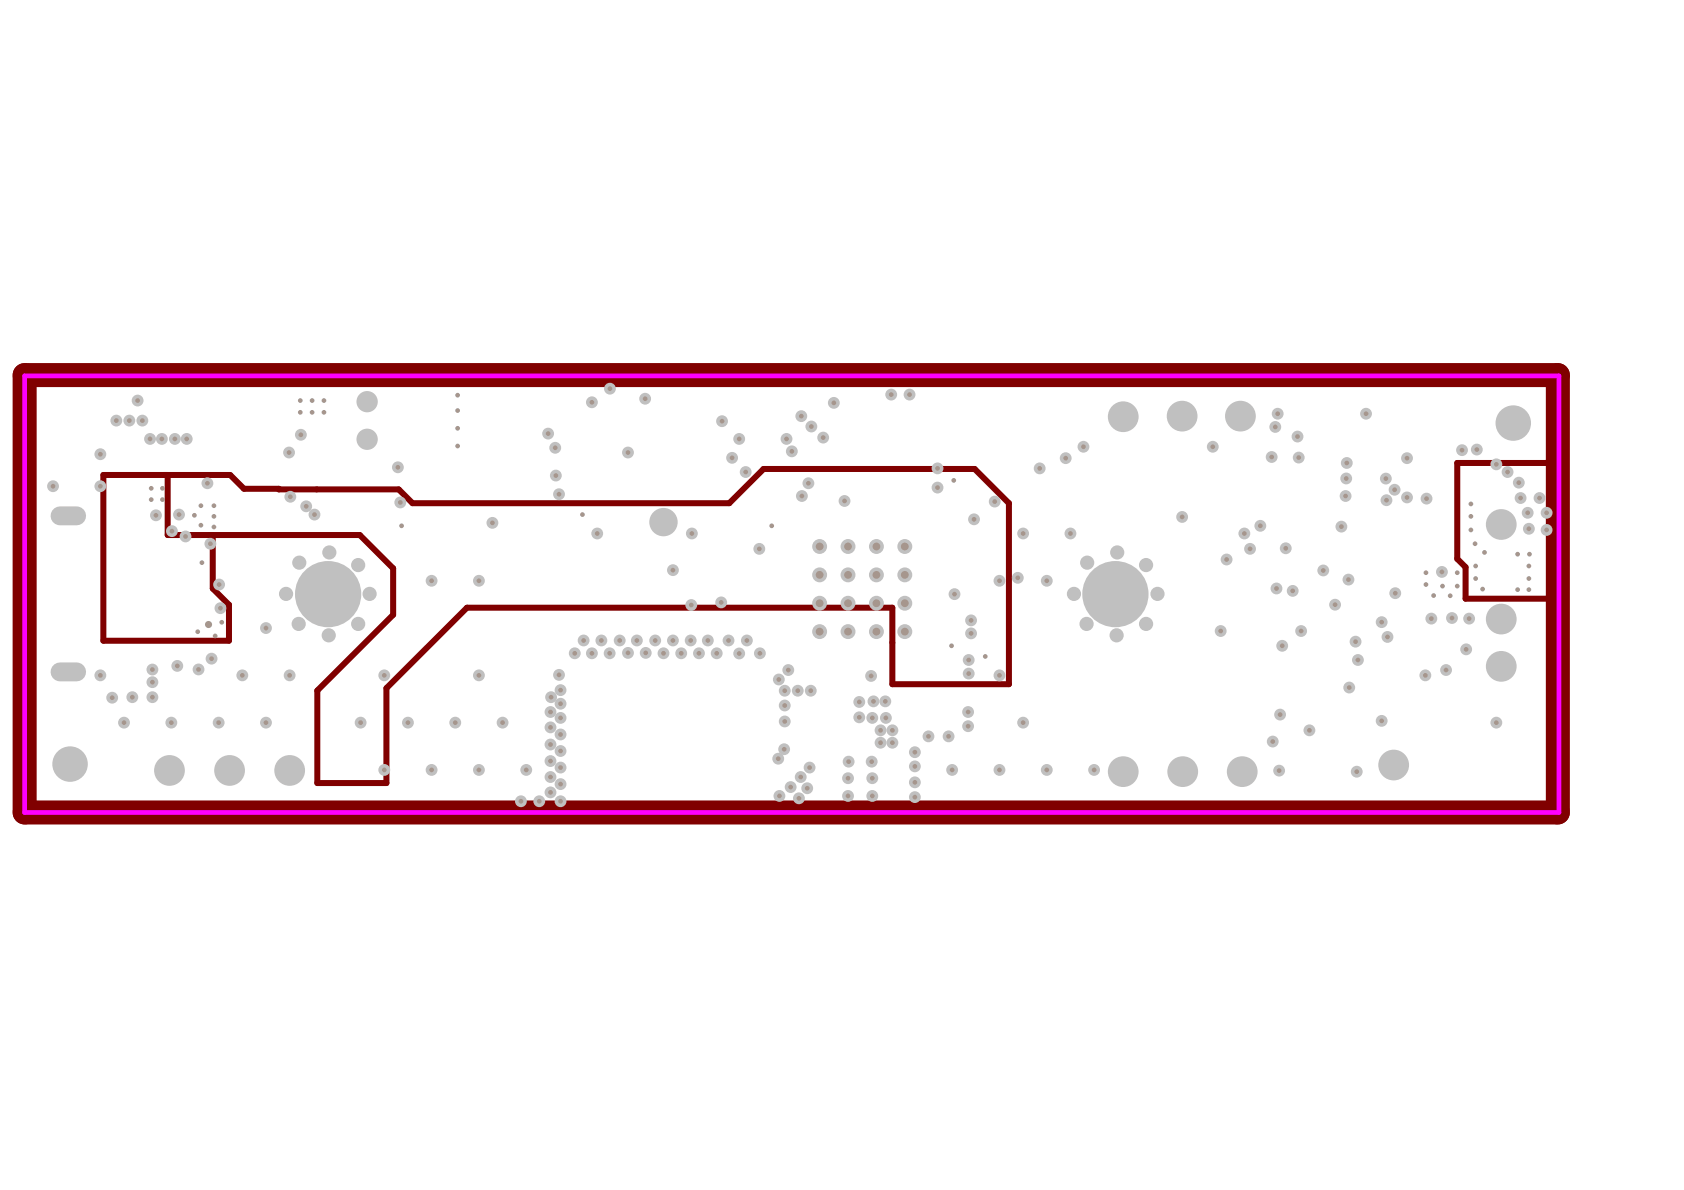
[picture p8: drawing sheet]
<svg xmlns="http://www.w3.org/2000/svg" width="297mm" height="210mm" viewBox="0 0 297 210" stroke-linecap="round" stroke-linejoin="round" font-family="sans-serif">
<path d="M29.6 83.8v10.6h33.9l5.8 5.9v8.1l-13.3 13.4v16.3h12.2v-16.7l14.2-14.2h75v13.5h20.6v-31.9l-6.1-6.1h-37.2l-6.1 6.1h-55.8l-2.5-2.5-27.3-.1-2.4-2.4h-22.4v29.2h22.2v-6.3l-2.9-2.9v-9.4M275.2 81.7h-18.2v16.9l1.5 1.4v5.6h16.8" fill="none" stroke="#800000" stroke-width="1.1"/>
<path d="M4.3 66.2h270.5v77.1h-270.5z" fill="none" stroke="#800000" stroke-width="4.2"/>
<g fill="#c0c0c0">
<circle cx="271.6" cy="87.8" r="1.04"/>
<circle cx="272.8" cy="90.5" r="1.04"/>
<circle cx="272.8" cy="93.5" r="1.04"/>
<circle cx="269.7" cy="93.3" r="1.04"/>
<circle cx="263.9" cy="81.9" r="1.04"/>
<circle cx="263.9" cy="127.5" r="1.04"/>
<circle cx="251.4" cy="119.1" r="1.04"/>
<circle cx="193" cy="135.8" r="1.04"/>
<circle cx="188.8" cy="94.1" r="1.04"/>
<circle cx="184.6" cy="102.4" r="1.04"/>
<circle cx="184.6" cy="135.8" r="1.04"/>
<circle cx="180.5" cy="94.1" r="1.04"/>
<circle cx="176.3" cy="102.4" r="1.04"/>
<circle cx="176.3" cy="119.1" r="1.04"/>
<circle cx="180.5" cy="127.5" r="1.04"/>
<circle cx="176.3" cy="135.8" r="1.04"/>
<circle cx="167.9" cy="135.8" r="1.04"/>
<circle cx="138.7" cy="77.4" r="1.04"/>
<circle cx="130.4" cy="77.4" r="1.04"/>
<circle cx="122" cy="94.1" r="1.04"/>
<circle cx="105.3" cy="94.1" r="1.04"/>
<circle cx="92.8" cy="135.8" r="1.04"/>
<circle cx="84.5" cy="102.4" r="1.04"/>
<circle cx="84.5" cy="119.1" r="1.04"/>
<circle cx="88.7" cy="127.5" r="1.04"/>
<circle cx="84.5" cy="135.8" r="1.04"/>
<circle cx="76.1" cy="102.4" r="1.04"/>
<circle cx="80.3" cy="127.5" r="1.04"/>
<circle cx="76.1" cy="135.8" r="1.04"/>
<circle cx="67.8" cy="119.1" r="1.04"/>
<circle cx="72" cy="127.5" r="1.04"/>
<circle cx="67.8" cy="135.8" r="1.04"/>
<circle cx="63.6" cy="127.5" r="1.04"/>
<circle cx="51.1" cy="119.1" r="1.04"/>
<circle cx="46.9" cy="110.8" r="1.04"/>
<circle cx="42.7" cy="119.1" r="1.04"/>
<circle cx="46.9" cy="127.5" r="1.04"/>
<circle cx="38.6" cy="127.5" r="1.04"/>
<circle cx="30.2" cy="127.5" r="1.04"/>
<circle cx="17.7" cy="85.8" r="1.04"/>
<circle cx="17.7" cy="119.1" r="1.04"/>
<circle cx="21.9" cy="127.5" r="1.04"/>
<circle cx="9.4" cy="85.8" r="1.04"/>
<circle cx="91.9" cy="141.3" r="1.04"/>
<circle cx="95.1" cy="141.3" r="1.04"/>
<circle cx="97.1" cy="139.8" r="1.04"/>
<circle cx="97.1" cy="137.1" r="1.04"/>
<circle cx="97.1" cy="134.2" r="1.04"/>
<circle cx="97.1" cy="131.3" r="1.04"/>
<circle cx="97.1" cy="128.3" r="1.04"/>
<circle cx="97.1" cy="125.6" r="1.04"/>
<circle cx="97.2" cy="123" r="1.04"/>
<circle cx="98.9" cy="141.3" r="1.04"/>
<circle cx="98.9" cy="138.3" r="1.04"/>
<circle cx="98.9" cy="135.4" r="1.04"/>
<circle cx="98.9" cy="132.5" r="1.04"/>
<circle cx="98.9" cy="129.6" r="1.04"/>
<circle cx="98.9" cy="126.6" r="1.04"/>
<circle cx="98.9" cy="124.1" r="1.04"/>
<circle cx="98.9" cy="121.7" r="1.04"/>
<circle cx="252.5" cy="109.1" r="1.04"/>
<circle cx="219.5" cy="94.1" r="1.04"/>
<circle cx="208.5" cy="91.2" r="1.04"/>
<circle cx="244.7" cy="112.3" r="1.04"/>
<circle cx="243.7" cy="109.7" r="1.04"/>
<circle cx="255.1" cy="118.2" r="1.04"/>
<circle cx="258.6" cy="114.5" r="1.04"/>
<circle cx="259.1" cy="109.1" r="1.04"/>
<circle cx="256.1" cy="109" r="1.04"/>
<circle cx="216.4" cy="98.7" r="1.04"/>
<circle cx="222.3" cy="92.7" r="1.04"/>
<circle cx="226.8" cy="96.7" r="1.04"/>
<circle cx="233.4" cy="100.6" r="1.04"/>
<circle cx="237.9" cy="102.2" r="1.04"/>
<circle cx="239.1" cy="113.2" r="1.04"/>
<circle cx="246.1" cy="104.6" r="1.04"/>
<circle cx="248.2" cy="87.7" r="1.04"/>
<circle cx="246" cy="86.4" r="1.04"/>
<circle cx="248.2" cy="80.8" r="1.04"/>
<circle cx="251.6" cy="88" r="1.04"/>
<circle cx="257.9" cy="79.4" r="1.04"/>
<circle cx="265.9" cy="83.3" r="1.04"/>
<circle cx="268.2" cy="87.8" r="1.04"/>
<circle cx="267.9" cy="85.1" r="1.04"/>
<circle cx="260.5" cy="79.3" r="1.04"/>
<circle cx="269.5" cy="90.5" r="1.04"/>
<circle cx="254.3" cy="100.9" r="1.04"/>
<circle cx="239.5" cy="116.4" r="1.04"/>
<circle cx="243.7" cy="127.2" r="1.04"/>
<circle cx="225.2" cy="103.8" r="1.04"/>
<circle cx="228" cy="104.2" r="1.04"/>
<circle cx="229.5" cy="111.3" r="1.04"/>
<circle cx="171.3" cy="111.7" r="1.04"/>
<circle cx="179.5" cy="101.9" r="1.04"/>
<circle cx="235.5" cy="106.7" r="1.04"/>
<circle cx="215.3" cy="111.3" r="1.04"/>
<circle cx="226.2" cy="113.9" r="1.04"/>
<circle cx="224.5" cy="130.8" r="1.04"/>
<circle cx="225.6" cy="135.9" r="1.04"/>
<circle cx="239.3" cy="136.1" r="1.04"/>
<circle cx="131.5" cy="83.3" r="1.04"/>
<circle cx="191.1" cy="78.8" r="1.04"/>
<circle cx="188" cy="80.8" r="1.04"/>
<circle cx="183.4" cy="82.6" r="1.04"/>
<circle cx="127.4" cy="74.3" r="1.04"/>
<circle cx="129.1" cy="80.8" r="1.04"/>
<circle cx="139.7" cy="79.6" r="1.04"/>
<circle cx="141.3" cy="73.4" r="1.04"/>
<circle cx="145.2" cy="77.2" r="1.04"/>
<circle cx="143.1" cy="75.2" r="1.04"/>
<circle cx="147.1" cy="71.1" r="1.04"/>
<circle cx="165.4" cy="82.6" r="1.04"/>
<circle cx="149" cy="88.4" r="1.04"/>
<circle cx="142.6" cy="85.2" r="1.04"/>
<circle cx="141.4" cy="87.5" r="1.04"/>
<circle cx="231" cy="128.8" r="1.04"/>
<circle cx="86.9" cy="92.2" r="1.04"/>
<circle cx="98.6" cy="87.2" r="1.04"/>
<circle cx="38.6" cy="103.1" r="1.04"/>
<circle cx="38.9" cy="107.3" r="1.04"/>
<circle cx="168.4" cy="104.8" r="1.04"/>
<circle cx="171.3" cy="109.4" r="1.04"/>
<circle cx="160.4" cy="69.6" r="1.04"/>
<circle cx="157.2" cy="69.6" r="1.04"/>
<circle cx="165.4" cy="86" r="1.04"/>
<circle cx="175.5" cy="88.5" r="1.04"/>
<circle cx="171.8" cy="91.6" r="1.04"/>
<circle cx="170.9" cy="118.8" r="1.04"/>
<circle cx="170.9" cy="116.4" r="1.04"/>
<circle cx="133.9" cy="96.8" r="1.04"/>
<circle cx="27.5" cy="90.9" r="1.04"/>
<circle cx="30.3" cy="93.7" r="1.04"/>
<circle cx="131.7" cy="113" r="1.04"/>
<circle cx="128.5" cy="113" r="1.04"/>
<circle cx="124.9" cy="113" r="1.04"/>
<circle cx="121.8" cy="113" r="1.04"/>
<circle cx="118.7" cy="113" r="1.04"/>
<circle cx="115.6" cy="113" r="1.04"/>
<circle cx="112.3" cy="113" r="1.04"/>
<circle cx="109.3" cy="113" r="1.04"/>
<circle cx="106.1" cy="113" r="1.04"/>
<circle cx="102.9" cy="113" r="1.04"/>
<circle cx="137.4" cy="119.9" r="1.04"/>
<circle cx="134" cy="115.2" r="1.04"/>
<circle cx="130.4" cy="115.3" r="1.04"/>
<circle cx="126.4" cy="115.2" r="1.04"/>
<circle cx="123.3" cy="115.2" r="1.04"/>
<circle cx="120.2" cy="115.2" r="1.04"/>
<circle cx="117" cy="115.2" r="1.04"/>
<circle cx="113.9" cy="115.2" r="1.04"/>
<circle cx="110.8" cy="115.2" r="1.04"/>
<circle cx="107.5" cy="115.2" r="1.04"/>
<circle cx="104.4" cy="115.2" r="1.04"/>
<circle cx="101.4" cy="115.2" r="1.04"/>
<circle cx="121.9" cy="106.7" r="1.04"/>
<circle cx="110.8" cy="79.8" r="1.04"/>
<circle cx="118.7" cy="100.6" r="1.04"/>
<circle cx="127.2" cy="106.3" r="1.04"/>
<circle cx="153.8" cy="134.3" r="1.04"/>
<circle cx="153.9" cy="137.3" r="1.04"/>
<circle cx="153.9" cy="140.4" r="1.04"/>
<circle cx="149.6" cy="140.4" r="1.04"/>
<circle cx="149.6" cy="137.3" r="1.04"/>
<circle cx="149.7" cy="134.3" r="1.04"/>
<circle cx="161.4" cy="140.6" r="1.04"/>
<circle cx="143" cy="121.8" r="1.04"/>
<circle cx="153.7" cy="119.2" r="1.04"/>
<circle cx="140.7" cy="121.8" r="1.04"/>
<circle cx="138.4" cy="121.8" r="1.04"/>
<circle cx="138.4" cy="124.4" r="1.04"/>
<circle cx="138.4" cy="127.3" r="1.04"/>
<circle cx="170.8" cy="128.1" r="1.04"/>
<circle cx="170.8" cy="125.6" r="1.04"/>
<circle cx="167.3" cy="129.9" r="1.04"/>
<circle cx="163.8" cy="129.9" r="1.04"/>
<circle cx="161.4" cy="138" r="1.04"/>
<circle cx="161.4" cy="135.2" r="1.04"/>
<circle cx="161.4" cy="132.7" r="1.04"/>
<circle cx="140.9" cy="140.8" r="1.04"/>
<circle cx="142.4" cy="139" r="1.04"/>
<circle cx="142.8" cy="135.4" r="1.04"/>
<circle cx="141.2" cy="137.1" r="1.04"/>
<circle cx="139.5" cy="138.8" r="1.04"/>
<circle cx="137.5" cy="140.4" r="1.04"/>
<circle cx="137.3" cy="133.8" r="1.04"/>
<circle cx="138.3" cy="132.2" r="1.04"/>
<circle cx="157.4" cy="131" r="1.04"/>
<circle cx="157.4" cy="128.8" r="1.04"/>
<circle cx="156.3" cy="126.6" r="1.04"/>
<circle cx="156.2" cy="123.7" r="1.04"/>
<circle cx="154.1" cy="123.7" r="1.04"/>
<circle cx="155.3" cy="131" r="1.04"/>
<circle cx="155.3" cy="128.8" r="1.04"/>
<circle cx="153.9" cy="126.6" r="1.04"/>
<circle cx="151.6" cy="126.5" r="1.04"/>
<circle cx="151.6" cy="123.8" r="1.04"/>
<circle cx="139" cy="118.2" r="1.04"/>
<circle cx="144.6" cy="111.4" r="1.31"/>
<circle cx="144.6" cy="106.4" r="1.32"/>
<circle cx="144.6" cy="101.4" r="1.31"/>
<circle cx="144.6" cy="96.4" r="1.32"/>
<circle cx="149.6" cy="111.4" r="1.31"/>
<circle cx="149.6" cy="106.4" r="1.31"/>
<circle cx="149.6" cy="101.4" r="1.31"/>
<circle cx="149.6" cy="96.4" r="1.31"/>
<circle cx="154.6" cy="111.4" r="1.31"/>
<circle cx="154.6" cy="106.4" r="1.31"/>
<circle cx="154.6" cy="101.4" r="1.31"/>
<circle cx="154.6" cy="96.4" r="1.31"/>
<circle cx="159.6" cy="111.4" r="1.31"/>
<circle cx="159.6" cy="106.4" r="1.32"/>
<circle cx="159.6" cy="101.4" r="1.31"/>
<circle cx="159.6" cy="96.4" r="1.32"/>
<circle cx="98.6" cy="119" r="1.04"/>
<circle cx="98" cy="83.9" r="1.04"/>
<circle cx="97.9" cy="79" r="1.04"/>
<circle cx="96.7" cy="76.5" r="1.04"/>
<circle cx="107.6" cy="68.6" r="1.04"/>
<circle cx="104.4" cy="71" r="1.04"/>
<circle cx="113.8" cy="70.3" r="1.04"/>
<circle cx="70.6" cy="88.6" r="1.04"/>
<circle cx="55.5" cy="90.8" r="1.04"/>
<circle cx="54" cy="89.3" r="1.04"/>
<circle cx="37.3" cy="116.2" r="1.04"/>
<circle cx="37.1" cy="95.9" r="1.04"/>
<circle cx="32.7" cy="94.6" r="1.04"/>
<circle cx="31.6" cy="90.8" r="1.04"/>
<circle cx="25.1" cy="74.2" r="1.04"/>
<circle cx="22.8" cy="74.2" r="1.04"/>
<circle cx="20.5" cy="74.2" r="1.04"/>
<circle cx="26.5" cy="77.4" r="1.04"/>
<circle cx="28.6" cy="77.4" r="1.04"/>
<circle cx="30.8" cy="77.4" r="1.04"/>
<circle cx="32.9" cy="77.4" r="1.04"/>
<circle cx="51" cy="79.8" r="1.04"/>
<circle cx="53.1" cy="76.7" r="1.04"/>
<circle cx="24.3" cy="70.7" r="1.04"/>
<circle cx="51.2" cy="87.6" r="1.04"/>
<circle cx="70.2" cy="82.4" r="1.04"/>
<circle cx="36.6" cy="85.2" r="1.04"/>
<circle cx="17.7" cy="80.1" r="1.04"/>
<circle cx="26.9" cy="123" r="1.04"/>
<circle cx="23.3" cy="123" r="1.04"/>
<circle cx="19.8" cy="123.1" r="1.04"/>
<circle cx="26.9" cy="120.3" r="1.04"/>
<circle cx="26.9" cy="118.1" r="1.04"/>
<circle cx="31.3" cy="117.5" r="1.04"/>
<circle cx="236.6" cy="92.9" r="1.04"/>
<circle cx="213.9" cy="78.8" r="1.04"/>
<circle cx="241" cy="73" r="1.04"/>
<circle cx="224.9" cy="75.3" r="1.04"/>
<circle cx="225.8" cy="126" r="1.04"/>
<circle cx="237.6" cy="81.7" r="1.04"/>
<circle cx="228.9" cy="77" r="1.04"/>
<circle cx="237.5" cy="84.4" r="1.04"/>
<circle cx="224.3" cy="80.6" r="1.04"/>
<circle cx="244.6" cy="88.2" r="1.04"/>
<circle cx="238" cy="121.3" r="1.04"/>
<circle cx="220.5" cy="96.8" r="1.04"/>
<circle cx="225.4" cy="73" r="1.04"/>
<circle cx="244.5" cy="84.4" r="1.04"/>
<circle cx="237.3" cy="87.5" r="1.04"/>
<circle cx="229.1" cy="80.7" r="1.04"/>
<circle cx="35" cy="118.1" r="1.04"/>
<circle cx="52.7" cy="110.1" r="1.25"/>
<circle cx="52.8" cy="99.2" r="1.25"/>
<circle cx="58" cy="112.1" r="1.25"/>
<circle cx="197" cy="112.1" r="1.25"/>
<circle cx="202.2" cy="110.1" r="1.25"/>
<circle cx="202.2" cy="99.7" r="1.25"/>
<circle cx="245.8" cy="134.9" r="2.71"/>
<circle cx="51.1" cy="135.9" r="2.71"/>
<circle cx="50.5" cy="104.8" r="1.25"/>
<circle cx="58.1" cy="97.4" r="1.25"/>
<circle cx="65.2" cy="104.8" r="1.25"/>
<circle cx="189.4" cy="104.8" r="1.25"/>
<circle cx="197.1" cy="97.4" r="1.25"/>
<circle cx="204.2" cy="104.8" r="1.25"/>
</g>
<path d="M10.6 91h2.9M10.6 118.5h2.9" fill="none" stroke="#c0c0c0" stroke-width="3.3"/>
<g fill="#c0c0c0">
<circle cx="63.2" cy="110.1" r="1.25"/>
<circle cx="63.2" cy="99.7" r="1.25"/>
<circle cx="117" cy="92.1" r="2.5"/>
<circle cx="191.7" cy="110.1" r="1.25"/>
<circle cx="191.8" cy="99.2" r="1.25"/>
<circle cx="264.8" cy="117.5" r="2.71"/>
<circle cx="264.8" cy="109.2" r="2.71"/>
<circle cx="264.8" cy="92.5" r="2.71"/>
<circle cx="12.4" cy="134.8" r="3.1"/>
<circle cx="29.9" cy="135.9" r="2.71"/>
<circle cx="40.5" cy="135.9" r="2.71"/>
<circle cx="57.9" cy="104.8" r="5.8"/>
<circle cx="64.8" cy="70.9" r="1.88"/>
<circle cx="64.8" cy="77.5" r="1.88"/>
<circle cx="198.1" cy="136.1" r="2.71"/>
<circle cx="198.1" cy="73.5" r="2.71"/>
<circle cx="208.6" cy="136.1" r="2.71"/>
<circle cx="219.1" cy="136.1" r="2.71"/>
<circle cx="208.5" cy="73.4" r="2.71"/>
<circle cx="218.8" cy="73.4" r="2.71"/>
<circle cx="196.7" cy="104.8" r="5.8"/>
<circle cx="266.9" cy="74.6" r="3.1"/>
</g>
<path d="M4.3 66.3h270.7v77h-270.7z" fill="none" stroke="#f0f" stroke-width=".83"/>
<g fill="#a6968d">
<circle cx="271.6" cy="87.8" r=".42"/>
<circle cx="272.8" cy="90.5" r=".42"/>
<circle cx="272.8" cy="93.5" r=".42"/>
<circle cx="269.7" cy="93.3" r=".42"/>
<circle cx="263.9" cy="81.9" r=".42"/>
<circle cx="263.9" cy="127.5" r=".42"/>
<circle cx="251.4" cy="119.1" r=".42"/>
<circle cx="193" cy="135.8" r=".42"/>
<circle cx="188.8" cy="94.1" r=".42"/>
<circle cx="184.6" cy="102.4" r=".42"/>
<circle cx="184.6" cy="135.8" r=".42"/>
<circle cx="180.5" cy="94.1" r=".42"/>
<circle cx="176.3" cy="102.4" r=".42"/>
<circle cx="176.3" cy="119.1" r=".42"/>
<circle cx="180.5" cy="127.5" r=".42"/>
<circle cx="176.3" cy="135.8" r=".42"/>
<circle cx="167.9" cy="135.8" r=".42"/>
<circle cx="138.7" cy="77.4" r=".42"/>
<circle cx="130.4" cy="77.4" r=".42"/>
<circle cx="122" cy="94.1" r=".42"/>
<circle cx="105.3" cy="94.1" r=".42"/>
<circle cx="92.8" cy="135.8" r=".42"/>
<circle cx="84.5" cy="102.4" r=".42"/>
<circle cx="84.5" cy="119.1" r=".42"/>
<circle cx="88.7" cy="127.5" r=".42"/>
<circle cx="84.5" cy="135.8" r=".42"/>
<circle cx="76.1" cy="102.4" r=".42"/>
<circle cx="80.3" cy="127.5" r=".42"/>
<circle cx="76.1" cy="135.8" r=".42"/>
<circle cx="67.8" cy="119.1" r=".42"/>
<circle cx="72" cy="127.5" r=".42"/>
<circle cx="67.8" cy="135.8" r=".42"/>
<circle cx="63.6" cy="127.5" r=".42"/>
<circle cx="51.1" cy="119.1" r=".42"/>
<circle cx="46.9" cy="110.8" r=".42"/>
<circle cx="42.7" cy="119.1" r=".42"/>
<circle cx="46.9" cy="127.5" r=".42"/>
<circle cx="38.6" cy="127.5" r=".42"/>
<circle cx="30.2" cy="127.5" r=".42"/>
<circle cx="17.7" cy="85.8" r=".42"/>
<circle cx="17.7" cy="119.1" r=".42"/>
<circle cx="21.9" cy="127.5" r=".42"/>
<circle cx="9.4" cy="85.8" r=".42"/>
<circle cx="91.9" cy="141.3" r=".42"/>
<circle cx="95.1" cy="141.3" r=".42"/>
<circle cx="97.1" cy="139.8" r=".42"/>
<circle cx="97.1" cy="137.1" r=".42"/>
<circle cx="97.1" cy="134.2" r=".42"/>
<circle cx="97.1" cy="131.3" r=".42"/>
<circle cx="97.1" cy="128.3" r=".42"/>
<circle cx="97.1" cy="125.6" r=".42"/>
<circle cx="97.2" cy="123" r=".42"/>
<circle cx="98.9" cy="141.3" r=".42"/>
<circle cx="98.9" cy="138.3" r=".42"/>
<circle cx="98.9" cy="135.4" r=".42"/>
<circle cx="98.9" cy="132.5" r=".42"/>
<circle cx="98.9" cy="129.6" r=".42"/>
<circle cx="98.9" cy="126.6" r=".42"/>
<circle cx="98.9" cy="124.1" r=".42"/>
<circle cx="98.9" cy="121.7" r=".42"/>
<circle cx="252.5" cy="109.1" r=".42"/>
<circle cx="252.9" cy="105.1" r=".42"/>
<circle cx="219.5" cy="94.1" r=".42"/>
<circle cx="208.5" cy="91.2" r=".42"/>
<circle cx="244.7" cy="112.3" r=".42"/>
<circle cx="243.7" cy="109.7" r=".42"/>
<circle cx="255.1" cy="118.2" r=".42"/>
<circle cx="258.6" cy="114.5" r=".42"/>
<circle cx="259.1" cy="109.1" r=".42"/>
<circle cx="256.1" cy="109" r=".42"/>
<circle cx="216.4" cy="98.7" r=".42"/>
<circle cx="222.3" cy="92.7" r=".42"/>
<circle cx="226.8" cy="96.7" r=".42"/>
<circle cx="233.4" cy="100.6" r=".42"/>
<circle cx="237.9" cy="102.2" r=".42"/>
<circle cx="239.1" cy="113.2" r=".42"/>
<circle cx="254.4" cy="103.4" r=".42"/>
<circle cx="255.8" cy="105.1" r=".42"/>
<circle cx="260.3" cy="102" r=".42"/>
<circle cx="257" cy="101" r=".42"/>
<circle cx="257" cy="103.4" r=".42"/>
<circle cx="260.3" cy="99.8" r=".42"/>
<circle cx="251.5" cy="103.1" r=".42"/>
<circle cx="246.1" cy="104.6" r=".42"/>
<circle cx="248.2" cy="87.7" r=".42"/>
<circle cx="246" cy="86.4" r=".42"/>
<circle cx="248.2" cy="80.8" r=".42"/>
<circle cx="251.6" cy="88" r=".42"/>
<circle cx="261.9" cy="97.4" r=".42"/>
<circle cx="251.5" cy="101" r=".42"/>
<circle cx="267.7" cy="104" r=".42"/>
<circle cx="269.7" cy="104" r=".42"/>
<circle cx="269.8" cy="97.8" r=".42"/>
<circle cx="267.7" cy="97.8" r=".42"/>
<circle cx="260.2" cy="95.9" r=".42"/>
<circle cx="259.5" cy="93.5" r=".42"/>
<circle cx="259.5" cy="91.1" r=".42"/>
<circle cx="259.5" cy="88.9" r=".42"/>
<circle cx="269.7" cy="102" r=".42"/>
<circle cx="269.7" cy="99.8" r=".42"/>
<circle cx="257.9" cy="79.4" r=".42"/>
<circle cx="265.9" cy="83.3" r=".42"/>
<circle cx="268.2" cy="87.8" r=".42"/>
<circle cx="267.9" cy="85.1" r=".42"/>
<circle cx="260.5" cy="79.3" r=".42"/>
<circle cx="269.5" cy="90.5" r=".42"/>
<circle cx="254.3" cy="100.9" r=".42"/>
<circle cx="239.5" cy="116.4" r=".42"/>
<circle cx="243.7" cy="127.2" r=".42"/>
<circle cx="225.2" cy="103.8" r=".42"/>
<circle cx="228" cy="104.2" r=".42"/>
<circle cx="229.5" cy="111.3" r=".42"/>
<circle cx="171.3" cy="111.7" r=".42"/>
<circle cx="179.5" cy="101.9" r=".42"/>
<circle cx="235.5" cy="106.7" r=".42"/>
<circle cx="215.3" cy="111.3" r=".42"/>
<circle cx="226.2" cy="113.9" r=".42"/>
<circle cx="224.5" cy="130.8" r=".42"/>
<circle cx="225.6" cy="135.9" r=".42"/>
<circle cx="239.3" cy="136.1" r=".42"/>
<circle cx="131.5" cy="83.3" r=".42"/>
<circle cx="191.1" cy="78.8" r=".42"/>
<circle cx="188" cy="80.8" r=".42"/>
<circle cx="183.4" cy="82.6" r=".42"/>
<circle cx="127.4" cy="74.3" r=".42"/>
<circle cx="129.1" cy="80.8" r=".42"/>
<circle cx="139.7" cy="79.6" r=".42"/>
<circle cx="141.3" cy="73.4" r=".42"/>
<circle cx="145.2" cy="77.2" r=".42"/>
<circle cx="143.1" cy="75.2" r=".42"/>
<circle cx="147.1" cy="71.1" r=".42"/>
<circle cx="165.4" cy="82.6" r=".42"/>
<circle cx="168.2" cy="84.7" r=".42"/>
<circle cx="149" cy="88.4" r=".42"/>
<circle cx="142.6" cy="85.2" r=".42"/>
<circle cx="141.4" cy="87.5" r=".42"/>
<circle cx="231" cy="128.8" r=".42"/>
<circle cx="80.7" cy="78.7" r=".42"/>
<circle cx="80.7" cy="75.5" r=".42"/>
<circle cx="86.9" cy="92.2" r=".42"/>
<circle cx="80.7" cy="69.7" r=".42"/>
<circle cx="80.7" cy="72.4" r=".42"/>
<circle cx="57.1" cy="72.7" r=".42"/>
<circle cx="98.6" cy="87.2" r=".42"/>
<circle cx="38.6" cy="103.1" r=".42"/>
<circle cx="38.9" cy="107.3" r=".42"/>
<circle cx="168.4" cy="104.8" r=".42"/>
<circle cx="173.8" cy="115.8" r=".42"/>
<circle cx="171.3" cy="109.4" r=".42"/>
<circle cx="160.4" cy="69.6" r=".42"/>
<circle cx="157.2" cy="69.6" r=".42"/>
<circle cx="165.4" cy="86" r=".42"/>
<circle cx="175.5" cy="88.5" r=".42"/>
<circle cx="171.8" cy="91.6" r=".42"/>
<circle cx="170.9" cy="118.8" r=".42"/>
<circle cx="170.9" cy="116.4" r=".42"/>
<circle cx="167.8" cy="113.9" r=".42"/>
<circle cx="133.9" cy="96.8" r=".42"/>
<circle cx="136.1" cy="92.7" r=".42"/>
<circle cx="102.7" cy="90.8" r=".42"/>
<circle cx="27.5" cy="90.9" r=".42"/>
<circle cx="30.3" cy="93.7" r=".42"/>
<circle cx="34.3" cy="90.9" r=".42"/>
<circle cx="35.4" cy="89.2" r=".42"/>
<circle cx="35.4" cy="92.6" r=".42"/>
<circle cx="37.7" cy="93" r=".42"/>
<circle cx="37.7" cy="91.1" r=".42"/>
<circle cx="37.7" cy="89.2" r=".42"/>
<circle cx="70.8" cy="92.7" r=".42"/>
<circle cx="131.7" cy="113" r=".42"/>
<circle cx="128.5" cy="113" r=".42"/>
<circle cx="124.9" cy="113" r=".42"/>
<circle cx="121.8" cy="113" r=".42"/>
<circle cx="118.7" cy="113" r=".42"/>
<circle cx="115.6" cy="113" r=".42"/>
<circle cx="112.3" cy="113" r=".42"/>
<circle cx="109.3" cy="113" r=".42"/>
<circle cx="106.1" cy="113" r=".42"/>
<circle cx="102.9" cy="113" r=".42"/>
<circle cx="137.4" cy="119.9" r=".42"/>
<circle cx="134" cy="115.2" r=".42"/>
<circle cx="130.4" cy="115.3" r=".42"/>
<circle cx="126.4" cy="115.2" r=".42"/>
<circle cx="123.3" cy="115.2" r=".42"/>
<circle cx="120.2" cy="115.2" r=".42"/>
<circle cx="117" cy="115.2" r=".42"/>
<circle cx="113.9" cy="115.2" r=".42"/>
<circle cx="110.8" cy="115.2" r=".42"/>
<circle cx="107.5" cy="115.2" r=".42"/>
<circle cx="104.4" cy="115.2" r=".42"/>
<circle cx="101.4" cy="115.2" r=".42"/>
<circle cx="121.9" cy="106.7" r=".42"/>
<circle cx="110.8" cy="79.8" r=".42"/>
<circle cx="118.7" cy="100.6" r=".42"/>
<circle cx="127.2" cy="106.3" r=".42"/>
<circle cx="153.8" cy="134.3" r=".42"/>
<circle cx="153.9" cy="137.3" r=".42"/>
<circle cx="153.9" cy="140.4" r=".42"/>
<circle cx="149.6" cy="140.4" r=".42"/>
<circle cx="149.6" cy="137.3" r=".42"/>
<circle cx="149.7" cy="134.3" r=".42"/>
<circle cx="161.4" cy="140.6" r=".42"/>
<circle cx="143" cy="121.8" r=".42"/>
<circle cx="153.7" cy="119.2" r=".42"/>
<circle cx="140.7" cy="121.8" r=".42"/>
<circle cx="138.4" cy="121.8" r=".42"/>
<circle cx="138.4" cy="124.4" r=".42"/>
<circle cx="138.4" cy="127.3" r=".42"/>
<circle cx="170.8" cy="128.1" r=".42"/>
<circle cx="170.8" cy="125.6" r=".42"/>
<circle cx="167.3" cy="129.9" r=".42"/>
<circle cx="163.8" cy="129.9" r=".42"/>
<circle cx="161.4" cy="138" r=".42"/>
<circle cx="161.4" cy="135.2" r=".42"/>
<circle cx="161.4" cy="132.7" r=".42"/>
<circle cx="140.9" cy="140.8" r=".42"/>
<circle cx="142.4" cy="139" r=".42"/>
<circle cx="142.8" cy="135.4" r=".42"/>
<circle cx="141.2" cy="137.1" r=".42"/>
<circle cx="139.5" cy="138.8" r=".42"/>
<circle cx="137.5" cy="140.4" r=".42"/>
<circle cx="137.3" cy="133.8" r=".42"/>
<circle cx="138.3" cy="132.2" r=".42"/>
<circle cx="157.4" cy="131" r=".42"/>
<circle cx="157.4" cy="128.8" r=".42"/>
<circle cx="156.3" cy="126.6" r=".42"/>
<circle cx="156.2" cy="123.7" r=".42"/>
<circle cx="154.1" cy="123.7" r=".42"/>
<circle cx="155.3" cy="131" r=".42"/>
<circle cx="155.3" cy="128.8" r=".42"/>
<circle cx="153.9" cy="126.6" r=".42"/>
<circle cx="151.6" cy="126.5" r=".42"/>
<circle cx="151.6" cy="123.8" r=".42"/>
<circle cx="139" cy="118.2" r=".42"/>
<circle cx="144.6" cy="111.4" r=".69"/>
<circle cx="144.6" cy="106.4" r=".69"/>
<circle cx="144.6" cy="101.4" r=".69"/>
<circle cx="144.6" cy="96.4" r=".69"/>
<circle cx="149.6" cy="111.4" r=".69"/>
<circle cx="149.6" cy="106.4" r=".69"/>
<circle cx="149.6" cy="101.4" r=".69"/>
<circle cx="149.6" cy="96.4" r=".69"/>
<circle cx="154.6" cy="111.4" r=".69"/>
<circle cx="154.6" cy="106.4" r=".69"/>
<circle cx="154.6" cy="101.4" r=".69"/>
<circle cx="154.6" cy="96.4" r=".69"/>
<circle cx="159.6" cy="111.4" r=".69"/>
<circle cx="159.6" cy="106.4" r=".69"/>
<circle cx="159.6" cy="101.4" r=".69"/>
<circle cx="159.6" cy="96.4" r=".69"/>
<circle cx="98.6" cy="119" r=".42"/>
<circle cx="98" cy="83.9" r=".42"/>
<circle cx="97.9" cy="79" r=".42"/>
<circle cx="96.7" cy="76.5" r=".42"/>
<circle cx="107.6" cy="68.6" r=".42"/>
<circle cx="104.4" cy="71" r=".42"/>
<circle cx="113.8" cy="70.3" r=".42"/>
<circle cx="70.6" cy="88.6" r=".42"/>
<circle cx="55.5" cy="90.8" r=".42"/>
<circle cx="54" cy="89.3" r=".42"/>
<circle cx="55.1" cy="72.7" r=".42"/>
<circle cx="37.3" cy="116.2" r=".42"/>
<circle cx="37.1" cy="95.9" r=".42"/>
<circle cx="32.7" cy="94.6" r=".42"/>
<circle cx="31.6" cy="90.8" r=".42"/>
<circle cx="25.1" cy="74.2" r=".42"/>
<circle cx="22.8" cy="74.2" r=".42"/>
<circle cx="20.5" cy="74.2" r=".42"/>
<circle cx="26.5" cy="77.4" r=".42"/>
<circle cx="28.6" cy="77.4" r=".42"/>
<circle cx="30.8" cy="77.4" r=".42"/>
<circle cx="32.9" cy="77.4" r=".42"/>
<circle cx="51" cy="79.8" r=".42"/>
<circle cx="53.1" cy="76.7" r=".42"/>
<circle cx="24.3" cy="70.7" r=".42"/>
<circle cx="51.2" cy="87.6" r=".42"/>
<circle cx="70.2" cy="82.4" r=".42"/>
<circle cx="36.6" cy="85.2" r=".42"/>
<circle cx="57.1" cy="70.7" r=".42"/>
<circle cx="55.1" cy="70.7" r=".42"/>
<circle cx="53" cy="70.7" r=".42"/>
<circle cx="53" cy="72.7" r=".42"/>
<circle cx="28.7" cy="88.1" r=".42"/>
<circle cx="28.7" cy="86.1" r=".42"/>
<circle cx="26.7" cy="86.1" r=".42"/>
<circle cx="26.7" cy="88.1" r=".42"/>
<circle cx="17.7" cy="80.1" r=".42"/>
<circle cx="26.9" cy="123" r=".42"/>
<circle cx="23.3" cy="123" r=".42"/>
<circle cx="19.8" cy="123.1" r=".42"/>
<circle cx="26.9" cy="120.3" r=".42"/>
<circle cx="26.9" cy="118.1" r=".42"/>
<circle cx="31.3" cy="117.5" r=".42"/>
<circle cx="34.9" cy="111.4" r=".42"/>
<circle cx="38" cy="112.2" r=".42"/>
<circle cx="39.1" cy="109.8" r=".42"/>
<circle cx="261.5" cy="103.9" r=".42"/>
<circle cx="236.6" cy="92.9" r=".42"/>
<circle cx="213.9" cy="78.8" r=".42"/>
<circle cx="241" cy="73" r=".42"/>
<circle cx="224.9" cy="75.3" r=".42"/>
<circle cx="225.8" cy="126" r=".42"/>
<circle cx="237.6" cy="81.7" r=".42"/>
<circle cx="228.9" cy="77" r=".42"/>
<circle cx="237.5" cy="84.4" r=".42"/>
<circle cx="224.3" cy="80.6" r=".42"/>
<circle cx="244.6" cy="88.2" r=".42"/>
<circle cx="238" cy="121.3" r=".42"/>
<circle cx="220.5" cy="96.8" r=".42"/>
<circle cx="225.4" cy="73" r=".42"/>
<circle cx="244.5" cy="84.4" r=".42"/>
<circle cx="237.3" cy="87.5" r=".42"/>
<circle cx="229.1" cy="80.7" r=".42"/>
<circle cx="35" cy="118.1" r=".42"/>
<circle cx="36.8" cy="110.2" r=".63"/>
<circle cx="35.6" cy="99.2" r=".42"/>
</g>
</svg>
